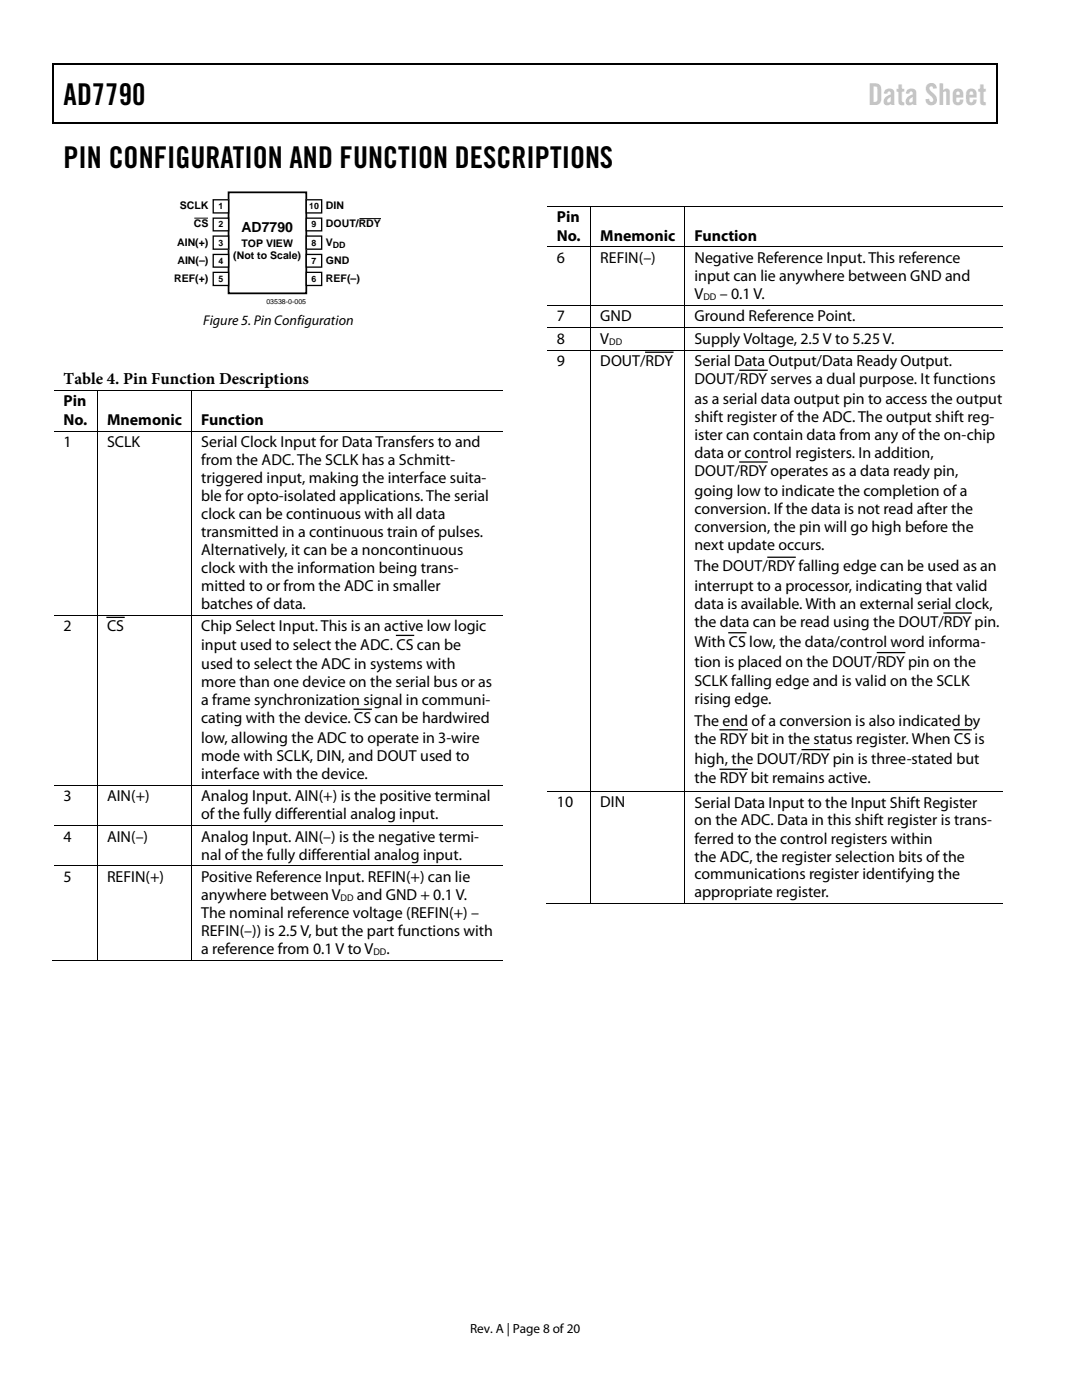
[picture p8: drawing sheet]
<svg xmlns="http://www.w3.org/2000/svg" width="216mm" height="279mm" viewBox="0 0 216 279" stroke-linecap="round" stroke-linejoin="round" font-family="sans-serif">
<defs><g id="words">
<g font-size="6">
<text x="12.7" y="21">AD7790</text>
<text x="12.7" y="33.6">PIN CONFIGURATION AND FUNCTION DESCRIPTIONS</text>
</g>
<text font-size="6" fill="#c1c1c1" x="173.2" y="21">Data Sheet</text>
<text font-size="3.3" x="12.7" y="76.5">Table 4. Pin Function Descriptions</text>
<g font-size="3.2">
<text x="111.1" y="44.4">Pin</text>
<text x="111.1" y="48">No.</text>
<text x="111.1" y="52.5">6</text>
<text x="119.8" y="48">Mnemonic</text>
<text x="119.8" y="52.5">REFIN(–)</text>
<text x="138.6" y="48">Function</text>
<text x="138.6" y="52.5">Negative Reference Input. This reference</text>
<text x="138.6" y="56.1">input can lie anywhere between GND and</text>
<text x="138.6" y="59.7">V</text>
<text x="143.6" y="59.7">– 0.1 V.</text>
<text x="111.1" y="64.1">7</text>
<text x="119.8" y="64.1">GND</text>
<text x="138.6" y="64.1">Ground Reference Point.</text>
<text x="111.1" y="68.6">8</text>
<text x="119.8" y="68.6">V</text>
<text x="138.6" y="68.6">Supply Voltage, 2.5 V to 5.25 V.</text>
<text x="111.1" y="73.1">9</text>
<text x="119.8" y="73.1">DOUT/RDY</text>
<text x="138.6" y="73.1">Serial Data Output/Data Ready Output.</text>
<text x="138.6" y="76.7">DOUT/RDY serves a dual purpose. It functions</text>
<text x="12.7" y="81.1">Pin</text>
<text x="138.6" y="80.6">as a serial data output pin to access the output</text>
<text x="12.7" y="84.8">No.</text>
<text x="12.7" y="89.2">1</text>
<text x="21.4" y="84.8">Mnemonic</text>
<text x="21.4" y="89.2">SCLK</text>
<text x="40.2" y="84.8">Function</text>
<text x="40.2" y="89.2">Serial Clock Input for Data Transfers to and</text>
<text x="138.6" y="84.2">shift register of the ADC. The output shift reg-</text>
<text x="138.6" y="87.8">ister can contain data from any of the on-chip</text>
<text x="40.2" y="92.8">from the ADC. The SCLK has a Schmitt-</text>
<text x="138.6" y="91.4">data or control registers. In addition,</text>
<text x="138.6" y="95">DOUT/RDY operates as a data ready pin,</text>
<text x="40.2" y="96.4">triggered input, making the interface suita-</text>
<text x="40.2" y="100">ble for opto-isolated applications. The serial</text>
<text x="138.6" y="98.9">going low to indicate the completion of a</text>
<text x="40.2" y="103.6">clock can be continuous with all data</text>
<text x="40.2" y="107.2">transmitted in a continuous train of pulses.</text>
<text x="138.6" y="102.5">conversion. If the data is not read after the</text>
<text x="138.6" y="106.1">conversion, the pin will go high before the</text>
<text x="40.2" y="110.8">Alternatively, it can be a noncontinuous</text>
<text x="138.6" y="109.7">next update occurs.</text>
<text x="40.2" y="114.4">clock with the information being trans-</text>
<text x="40.2" y="118">mitted to or from the ADC in smaller</text>
<text x="138.6" y="118">interrupt to a processor, indicating that valid</text>
<text x="138.6" y="114">The DOUT/RDY falling edge can be used as an</text>
<text x="40.2" y="121.5">batches of data.</text>
<text x="138.6" y="121.5">data is available. With an external serial clock,</text>
<text x="138.6" y="125.2">the data can be read using the DOUT/RDY pin.</text>
<text x="12.7" y="126">2</text>
<text x="21.4" y="126">CS</text>
<text x="40.2" y="126">Chip Select Input. This is an active low logic</text>
<text x="40.2" y="129.6">input used to select the ADC. CS can be</text>
<text x="138.6" y="129.1">With CS low, the data/control word informa-</text>
<text x="40.2" y="133.6">used to select the ADC in systems with</text>
<text x="40.2" y="137.1">more than one device on the serial bus or as</text>
<text x="138.6" y="137">SCLK falling edge and is valid on the SCLK</text>
<text x="138.6" y="133.1">tion is placed on the DOUT/RDY pin on the</text>
<text x="40.2" y="140.7">a frame synchronization signal in communi-</text>
<text x="138.6" y="140.6">rising edge.</text>
<text x="40.1" y="144.4">cating with the device. CS can be hardwired</text>
<text x="40.2" y="148.3">low, allowing the ADC to operate in 3-wire</text>
<text x="138.6" y="144.9">The end of a conversion is also indicated by</text>
<text x="138.6" y="148.5">the RDY bit in the status register. When CS is</text>
<text x="40.2" y="151.9">mode with SCLK, DIN, and DOUT used to</text>
<text x="40.2" y="155.4">interface with the device.</text>
<text x="138.6" y="152.4">high, the DOUT/RDY pin is three-stated but</text>
<text x="12.7" y="159.9">3</text>
<text x="21.4" y="159.9">AIN(+)</text>
<text x="40.2" y="159.9">Analog Input. AIN(+) is the positive terminal</text>
<text x="111.1" y="161.1">10</text>
<text x="119.8" y="161.1">DIN</text>
<text x="138.6" y="156.3">the RDY bit remains active.</text>
<text x="138.6" y="161.2">Serial Data Input to the Input Shift Register</text>
<text x="12.7" y="168">4</text>
<text x="21.4" y="168">AIN(–)</text>
<text x="40.2" y="163.5">of the fully differential analog input.</text>
<text x="138.6" y="164.7">on the ADC. Data in this shift register is trans-</text>
<text x="40.2" y="168">Analog Input. AIN(–) is the negative termi-</text>
<text x="40.2" y="171.6">nal of the fully differential analog input.</text>
<text x="138.6" y="168.3">ferred to the control registers within</text>
<text x="138.6" y="171.9">the ADC, the register selection bits of the</text>
<text x="12.7" y="176">5</text>
<text x="21.4" y="176">REFIN(+)</text>
<text x="40.2" y="176.1">Positive Reference Input. REFIN(+) can lie</text>
<text x="40.2" y="179.6">anywhere between V</text>
<text x="71.2" y="179.6">and GND + 0.1 V.</text>
<text x="138.6" y="175.5">communications register identifying the</text>
<text x="138.6" y="179.1">appropriate register.</text>
<text x="40.2" y="183.2">The nominal reference voltage (REFIN(+) –</text>
<text x="40.2" y="186.8">REFIN(–)) is 2.5 V, but the part functions with</text>
<text x="40.2" y="190.4">a reference from 0.1 V to V</text>
<text x="77.1" y="190.4">.</text>
</g>
<g font-size="2.8">
<text x="48.2" y="46.4">AD7790</text>
<text x="40.5" y="64.8">Figure 5. Pin Configuration</text>
</g>
<text font-size="2.6" x="93.8" y="266">Rev. A | Page 8 of 20</text>
<g font-size="2.1">
<text x="35.9" y="41.8">SCLK</text>
<text x="65" y="41.8">DIN</text>
<text x="38.7" y="45.4">CS</text>
<text x="65" y="45.4">DOUT/RDY</text>
<text x="35.3" y="49">AIN(+)</text>
<text x="35.4" y="52.6">AIN(–)</text>
<text x="46.5" y="51.8">(Not to Scale)</text>
<text x="48.2" y="49.3">TOP VIEW</text>
<text x="65" y="52.6">GND</text>
<text x="65" y="49">V</text>
<text x="34.8" y="56.3">REF(+)</text>
<text x="65" y="56.3">REF(–)</text>
</g>
<g font-size="1.9">
<text x="140.4" y="59.9">DD</text>
<text x="121.6" y="68.8">DD</text>
<text x="68" y="179.8">DD</text>
<text x="74.5" y="190.6">DD</text>
</g>
<g font-size="1.7">
<text x="43.6" y="41.8">1</text>
<text x="61.7" y="41.8">10</text>
<text x="43.6" y="45.4">2</text>
<text x="62.2" y="45.4">9</text>
<text x="43.6" y="49">3</text>
<text x="43.6" y="52.6">4</text>
<text x="62.2" y="49">8</text>
<text x="62.2" y="52.6">7</text>
<text x="66.4" y="49.5">DD</text>
<text x="43.6" y="56.3">5</text>
<text x="62.2" y="56.3">6</text>
</g>
<text font-size="1.4" x="53.1" y="60.6">03538-0-005</text>
</g></defs>
<path d="M10.5 12.7h.3v1h-.3zM10.5 12.7h.3v.3h-.3zM104.8 12.7h.2v.3h-.2zM198.8 12.7h.2v1h-.2zM198.8 12.7h.2v.3h-.2zM10.5 24.4h.3v.3h-.3zM104.5 24.4h.3v.3h-.3zM198.8 24.4h.2v.3h-.2z" fill="#000"/>
<path d="M10.7 13.7v10.7M10.8 12.8h94M105 12.8h93.8M198.9 13.7v10.7M10.8 24.5h188" fill="none" stroke="#000" stroke-width=".25"/>
<path d="M45.6 38.4h15.5v20.1h-15.5z" fill="#fff"/>
<path d="M45.6 38.4h15.5v20.1h-15.5z" fill="none" stroke="#000" stroke-width=".35"/>
<path d="M42.5 39.9h3.1v2.6h-3.1z" fill="#fff"/>
<path d="M42.5 39.9h3.1v2.6h-3.1z" fill="none" stroke="#000" stroke-width=".26"/>
<path d="M42.5 43.5h3.1v2.6h-3.1z" fill="#fff"/>
<path d="M42.5 43.5h3.1v2.6h-3.1z" fill="none" stroke="#000" stroke-width=".26"/>
<path d="M42.5 47.1h3.1v2.6h-3.1z" fill="#fff"/>
<path d="M42.5 47.1h3.1v2.6h-3.1z" fill="none" stroke="#000" stroke-width=".26"/>
<path d="M42.5 50.8h3.1v2.5h-3.1z" fill="#fff"/>
<path d="M42.5 50.8h3.1v2.5h-3.1z" fill="none" stroke="#000" stroke-width=".26"/>
<path d="M42.5 54.4h3.1v2.6h-3.1z" fill="#fff"/>
<path d="M42.5 54.4h3.1v2.6h-3.1z" fill="none" stroke="#000" stroke-width=".26"/>
<path d="M61.1 39.9h3.1v2.6h-3.1z" fill="#fff"/>
<path d="M61.1 39.9h3.1v2.6h-3.1z" fill="none" stroke="#000" stroke-width=".26"/>
<path d="M61.1 43.5h3.1v2.6h-3.1z" fill="#fff"/>
<path d="M61.1 43.5h3.1v2.6h-3.1z" fill="none" stroke="#000" stroke-width=".26"/>
<path d="M61.1 47.1h3.1v2.6h-3.1z" fill="#fff"/>
<path d="M61.1 47.1h3.1v2.6h-3.1z" fill="none" stroke="#000" stroke-width=".26"/>
<path d="M61.1 50.8h3.1v2.5h-3.1z" fill="#fff"/>
<path d="M61.1 50.8h3.1v2.5h-3.1z" fill="none" stroke="#000" stroke-width=".26"/>
<path d="M61.1 54.4h3.1v2.6h-3.1z" fill="#fff"/>
<path d="M61.1 54.4h3.1v2.6h-3.1z" fill="none" stroke="#000" stroke-width=".26"/>
<g fill="none" stroke="#000" stroke-width=".2">
<path d="M38.8 43.5h2.7M71.7 43.6h4.3M109.2 41.1h8.6M109.2 49.3h8.6M117.9 41.2v8M117.9 49.4v11.5M118 41.1h18.6M118 49.3h18.6M136.7 41.2v8M136.7 49.4v11.5M136.8 41.1h63.2M136.8 49.3h63.2"/>
<path d="M10.8 77.9h8.6M19.5 77.9v8M19.5 77.9h18.7M38.2 77.9v8M38.3 77.9h62M109.2 60.9h8.6M109.2 65.4h8.6M109.2 69.9h8.6M117.9 61v4.3M117.9 65.5v4.3M117.9 70v87.9M118 60.9h18.6"/>
<path d="M118 65.4h18.6M118 69.9h18.6M136.7 61v4.3M136.7 65.5v4.3M136.7 70v87.9M136.8 60.9h63.2M136.8 65.4h63.2M136.8 69.9h63.2M10.8 86h8.6M19.5 86.1v36.6M19.5 86h18.7M38.2 86.1v36.6"/>
<path d="M38.3 86h62M10.8 122.8h8.6M19.5 122.9v33.7M19.5 122.8h18.7M38.2 122.9v33.7M38.3 122.8h62M10.8 156.7h8.6M19.5 156.8v7.9M19.5 156.7h18.7M38.2 156.8v7.9M38.3 156.7h62M109.2 157.9h8.6"/>
<path d="M117.9 158v22.3M118 157.9h18.6M136.7 158v22.3M136.8 157.9h63.2M10.8 164.8h8.6M10.8 172.8h8.6M19.5 164.9v7.8M19.5 172.9v18.7M19.5 164.8h18.7M19.5 172.8h18.7M38.2 164.9v7.8M38.2 172.9v18.7"/>
<path d="M38.3 164.8h62M38.3 172.8h62M10.5 191.7h8.9M19.5 191.7h18.7M38.3 191.7h62M109 180.4h8.8M118 180.4h18.6M136.8 180.4h63.2"/>
</g>
<g fill="#000">
<path d="M117.8 41h.2v.2h-.2zM117.8 49.2h.2v.2h-.2zM136.6 41h.2v.2h-.2zM136.6 49.2h.2v.2h-.2zM19.4 77.8h.1v.1h-.1zM38.2 77.8h.1v.1h-.1zM117.8 60.9h.2v.1h-.2zM117.8 65.3h.2v.2h-.2zM117.8 69.8h.2v.2h-.2zM136.6 60.9h.2v.1h-.2zM136.6 65.3h.2v.2h-.2zM136.6 69.8h.2v.2h-.2z"/>
<path d="M19.4 85.9h.1v.2h-.1zM38.2 85.9h.1v.2h-.1zM19.4 122.7h.1v.2h-.1zM38.2 122.7h.1v.2h-.1zM19.4 156.6h.1v.2h-.1zM38.2 156.6h.1v.2h-.1zM117.8 157.9h.2v.1h-.2zM136.6 157.9h.2v.1h-.2zM19.4 164.7h.1v.2h-.1zM19.4 172.7h.1v.2h-.1zM38.2 164.7h.1v.2h-.1zM38.2 172.7h.1v.2h-.1z"/>
<path d="M19.4 191.6h.1v.2h-.1zM38.2 191.6h.1v.2h-.1zM117.8 180.3h.2v.2h-.2zM136.6 180.3h.2v.2h-.2z"/>
</g>
<g fill="none" stroke="#000" stroke-width=".25">
<path d="M128.8 70.3h5.5M147.6 73.9h5.5M147.6 92.2h5.5M153.2 111.2h5.5M21.4 123.2h3.4M79.1 126.8h3.4M145.4 126.3h3.4M175.1 130.2h5.4M188.4 122.3h5.4M70.7 141.5h3.4M143.7 145.6h5.4M143.7 153.5h5.4"/>
<path d="M160.1 149.6h5.4M190.4 145.6h3.4"/>
</g>
<use href="#words"/>
</svg>
